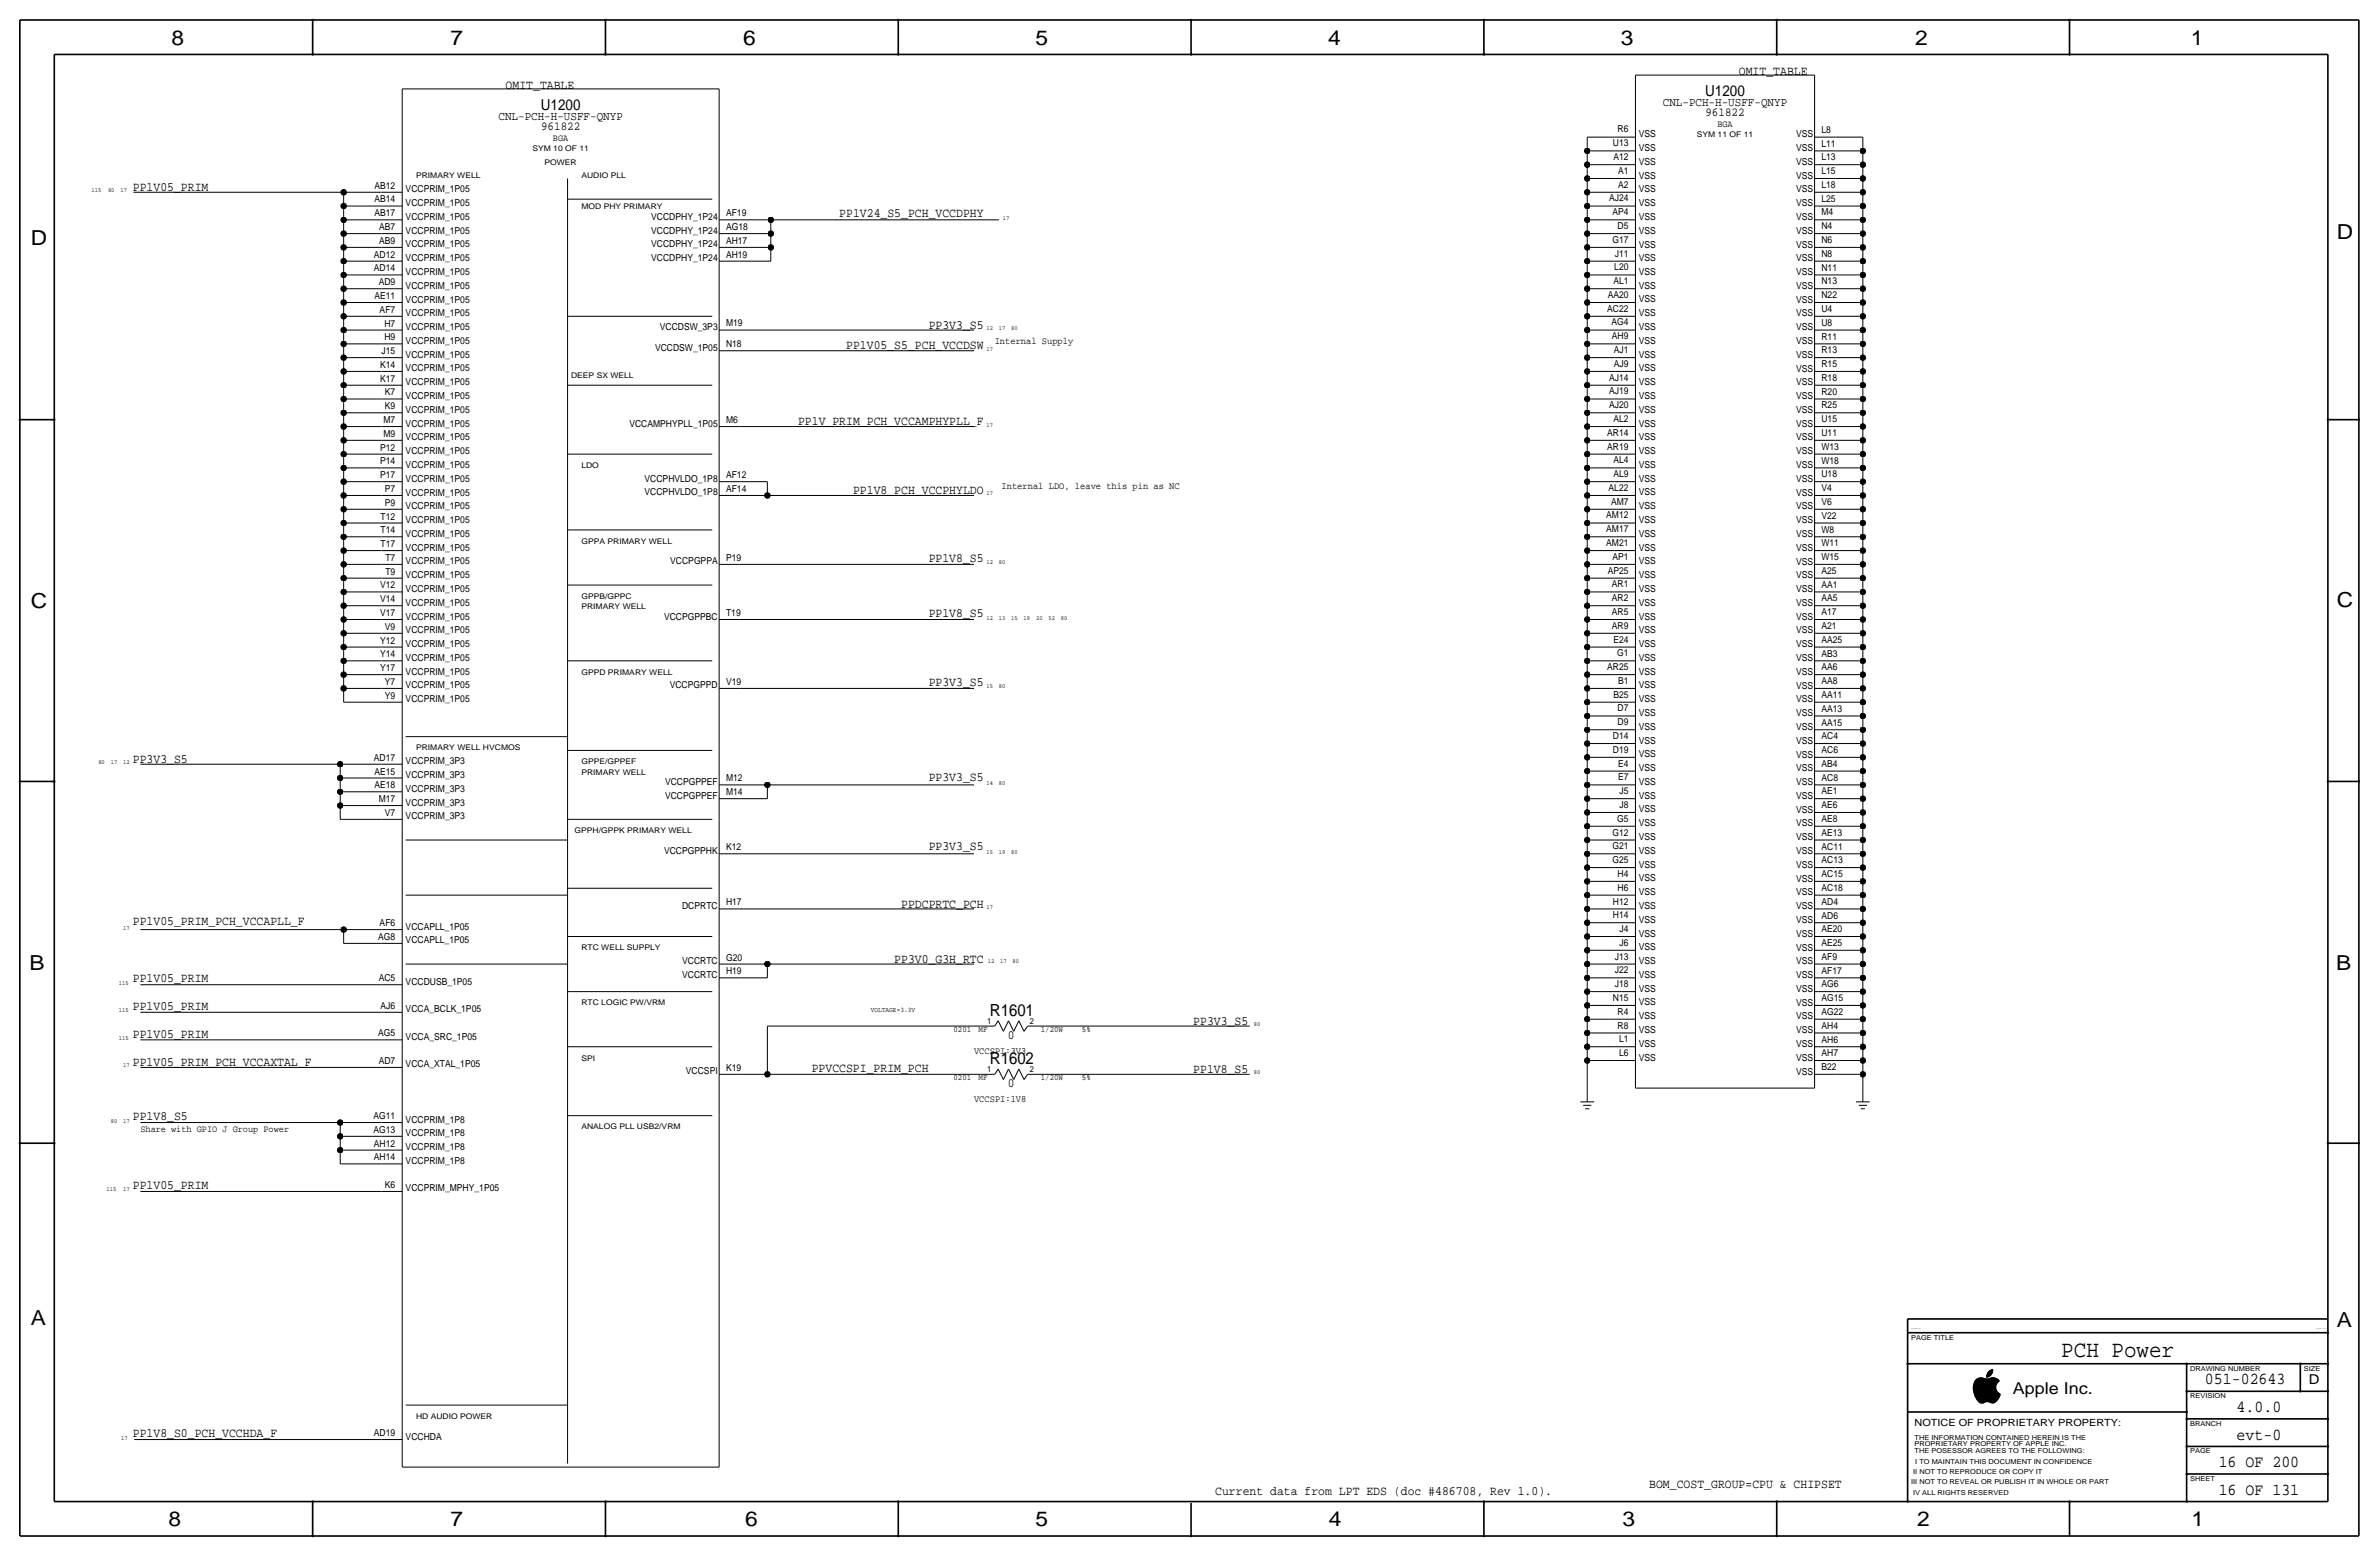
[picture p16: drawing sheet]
<svg xmlns="http://www.w3.org/2000/svg" width="877mm" height="574mm" viewBox="0 0 877 574" stroke-linecap="round" stroke-linejoin="round" font-family="sans-serif">
<defs><g id="words">
<text font-size="8.6" x="759.9" y="500.1">PCH Power</text>
<g font-size="7.6">
<text x="63.2" y="16.5">8</text>
<text x="166.1" y="16.5">7</text>
<text x="274" y="16.5">6</text>
<text x="381.7" y="16.5">5</text>
<text x="489.7" y="16.5">4</text>
<text x="597.6" y="16.5">3</text>
<text x="706.1" y="16.5">2</text>
<text x="807.7" y="16.5">1</text>
<text x="861.5" y="88.1">D</text>
<text x="11.4" y="90.4">D</text>
<text x="11.4" y="224.3">C</text>
<text x="861.5" y="223.8">C</text>
<text x="10.8" y="357.6">B</text>
<text x="861.3" y="357.4">B</text>
<text x="11.3" y="488.4">A</text>
<text x="861.5" y="489.2">A</text>
<text x="62.2" y="562.6">8</text>
<text x="166" y="562.6">7</text>
<text x="274.8" y="562.6">6</text>
<text x="381.7" y="562.6">5</text>
<text x="489.9" y="562.6">4</text>
<text x="598.1" y="562.6">3</text>
<text x="706.8" y="562.6">2</text>
<text x="807.9" y="562.6">1</text>
</g>
<g font-size="6.2">
<text x="365" y="374.4">R1601</text>
<text x="365" y="392.2">R1602</text>
<text x="812.9" y="510.3">051-02643</text>
<text x="824.6" y="520.4">4.0.0</text>
<text x="824.6" y="530.6">evt-0</text>
<text x="818" y="540.8">16 OF 200</text>
<text x="818" y="550.9">16 OF 131</text>
</g>
<text font-size="6" x="742.1" y="513.9">Apple Inc.</text>
<g font-size="5.6">
<text x="628.7" y="35.3">U1200</text>
<text x="199.4" y="40.4">U1200</text>
</g>
<text font-size="5" x="851.2" y="510.3">D</text>
<g font-size="4.7">
<text x="641.1" y="27.7">OMIT_TABLE</text>
<text x="186.4" y="32.8">OMIT_TABLE</text>
<text x="49" y="70.4">PP1V05_PRIM</text>
<text x="309.4" y="80">PP1V24_S5_PCH_VCCDPHY</text>
<text x="342.4" y="121.2">PP3V3_S5</text>
<text x="312" y="128.8">PP1V05_S5_PCH_VCCDSW</text>
<text x="294.2" y="156.7">PP1V_PRIM_PCH_VCCAMPHYPLL_F</text>
<text x="314.5" y="182.1">PP1V8_PCH_VCCPHYLDO</text>
<text x="342.4" y="207.2">PP1V8_S5</text>
<text x="342.4" y="227.6">PP1V8_S5</text>
<text x="342.4" y="252.8">PP3V3_S5</text>
<text x="49" y="281.2">PP3V3_S5</text>
<text x="342.4" y="287.7">PP3V3_S5</text>
<text x="342.4" y="313.3">PP3V3_S5</text>
<text x="332.2" y="334.5">PPDCPRTC_PCH</text>
<text x="49" y="341">PP1V05_PRIM_PCH_VCCAPLL_F</text>
<text x="329.7" y="354.8">PP3V0_G3H_RTC</text>
<text x="49" y="361.8">PP1V05_PRIM</text>
<text x="49" y="372.4">PP1V05_PRIM</text>
<text x="439.9" y="377.7">PP3V3_S5</text>
<text x="49" y="382.5">PP1V05_PRIM</text>
<text x="371.6" y="383">0</text>
<text x="49" y="392.9">PP1V05_PRIM_PCH_VCCAXTAL_F</text>
<text x="299.3" y="395.1">PPVCCSPI_PRIM_PCH</text>
<text x="439.9" y="395.5">PP1V8_S5</text>
<text x="371.6" y="400.8">0</text>
<text x="49" y="412.9">PP1V8_S5</text>
<text x="49" y="438.3">PP1V05_PRIM</text>
<text x="49" y="529.7">PP1V8_S0_PCH_VCCHDA_F</text>
<text x="448" y="550.9">Current data from LPT EDS (doc #486708, Rev 1.0).</text>
<text x="608" y="548.4">BOM_COST_GROUP=CPU &amp; CHIPSET</text>
</g>
<g font-size="4.5">
<text x="613" y="39.1">CNL-PCH-H-USFF-QNYP</text>
<text x="183.8" y="44.2">CNL-PCH-H-USFF-QNYP</text>
<text x="628.7" y="42.9">961822</text>
<text x="199.5" y="48">961822</text>
</g>
<text font-size="3.7" x="705.8" y="525.5">NOTICE OF PROPRIETARY PROPERTY:</text>
<g font-size="3.6">
<text x="366.7" y="126.7">Internal Supply</text>
<text x="369.3" y="180.1">Internal LDO, leave this pin as NC</text>
<text x="359.1" y="388.4">VCCSPI:3V3</text>
<text x="359.1" y="406.1">VCCSPI:1V8</text>
</g>
<g font-size="3.5">
<text x="633.1" y="46.7">BGA</text>
<text x="203.9" y="51.8">BGA</text>
<text x="594.6" y="53.9">U13</text>
<text x="596.4" y="48.8">R6</text>
<text x="604.2" y="50.6">VSS</text>
<text x="662.2" y="50.6">VSS</text>
<text x="671.5" y="48.9">L8</text>
<text x="594.8" y="59">A12</text>
<text x="604.2" y="55.7">VSS</text>
<text x="662.2" y="55.7">VSS</text>
<text x="671.5" y="59.1">L13</text>
<text x="671.5" y="54">L11</text>
<text x="596.6" y="64.1">A1</text>
<text x="604.2" y="60.7">VSS</text>
<text x="604.2" y="65.8">VSS</text>
<text x="662.2" y="60.8">VSS</text>
<text x="662.2" y="65.8">VSS</text>
<text x="671.5" y="64.2">L15</text>
<text x="138" y="69.5">AB12</text>
<text x="149.6" y="70.9">VCCPRIM_1P05</text>
<text x="596.6" y="69.2">A2</text>
<text x="604.2" y="70.9">VSS</text>
<text x="662.2" y="70.9">VSS</text>
<text x="671.5" y="69.3">L18</text>
<text x="138" y="74.6">AB14</text>
<text x="149.6" y="75.9">VCCPRIM_1P05</text>
<text x="593.2" y="74.2">AJ24</text>
<text x="604.2" y="76">VSS</text>
<text x="662.2" y="76">VSS</text>
<text x="671.5" y="74.3">L25</text>
<text x="138" y="79.7">AB17</text>
<text x="149.6" y="81">VCCPRIM_1P05</text>
<text x="240.1" y="81">VCCDPHY_1P24</text>
<text x="267.7" y="79.7">AF19</text>
<text x="594.4" y="79.3">AP4</text>
<text x="604.2" y="81.1">VSS</text>
<text x="662.2" y="81">VSS</text>
<text x="671.5" y="79.4">M4</text>
<text x="139.8" y="89.9">AB9</text>
<text x="139.8" y="84.8">AB7</text>
<text x="149.6" y="86.1">VCCPRIM_1P05</text>
<text x="240.1" y="86.1">VCCDPHY_1P24</text>
<text x="267.7" y="89.9">AH17</text>
<text x="267.7" y="84.8">AG18</text>
<text x="594.4" y="89.5">G17</text>
<text x="596.4" y="84.4">D5</text>
<text x="604.2" y="86.1">VSS</text>
<text x="662.2" y="86.2">VSS</text>
<text x="671.5" y="89.6">N6</text>
<text x="671.5" y="84.5">N4</text>
<text x="137.9" y="94.9">AD12</text>
<text x="149.6" y="91.2">VCCPRIM_1P05</text>
<text x="240.1" y="91.2">VCCDPHY_1P24</text>
<text x="267.7" y="94.9">AH19</text>
<text x="595.3" y="94.6">J11</text>
<text x="604.2" y="91.2">VSS</text>
<text x="662.2" y="91.2">VSS</text>
<text x="671.5" y="94.7">N8</text>
<text x="137.9" y="100">AD14</text>
<text x="149.6" y="96.3">VCCPRIM_1P05</text>
<text x="149.6" y="101.4">VCCPRIM_1P05</text>
<text x="240.1" y="96.3">VCCDPHY_1P24</text>
<text x="595.1" y="99.7">L20</text>
<text x="604.2" y="101.3">VSS</text>
<text x="604.2" y="96.3">VSS</text>
<text x="662.2" y="96.3">VSS</text>
<text x="662.2" y="101.4">VSS</text>
<text x="671.5" y="99.7">N11</text>
<text x="139.6" y="105.1">AD9</text>
<text x="149.6" y="106.4">VCCPRIM_1P05</text>
<text x="594.8" y="104.7">AL1</text>
<text x="604.2" y="106.4">VSS</text>
<text x="662.2" y="106.5">VSS</text>
<text x="671.5" y="104.8">N13</text>
<text x="138" y="110.2">AE11</text>
<text x="149.6" y="111.5">VCCPRIM_1P05</text>
<text x="592.7" y="109.8">AA20</text>
<text x="604.2" y="111.5">VSS</text>
<text x="662.2" y="111.6">VSS</text>
<text x="671.5" y="109.9">N22</text>
<text x="140" y="115.3">AF7</text>
<text x="149.6" y="116.6">VCCPRIM_1P05</text>
<text x="592.5" y="114.9">AC22</text>
<text x="594.1" y="120">AG4</text>
<text x="604.2" y="116.6">VSS</text>
<text x="662.2" y="116.6">VSS</text>
<text x="671.5" y="115">U4</text>
<text x="141.7" y="125.4">H9</text>
<text x="141.7" y="120.4">H7</text>
<text x="149.6" y="121.7">VCCPRIM_1P05</text>
<text x="243.3" y="121.7">VCCDSW_3P3</text>
<text x="267.7" y="120.3">M19</text>
<text x="594.3" y="125.1">AH9</text>
<text x="604.2" y="121.7">VSS</text>
<text x="662.2" y="121.7">VSS</text>
<text x="671.5" y="125.1">R11</text>
<text x="671.5" y="120.1">U8</text>
<text x="140.7" y="130.5">J15</text>
<text x="149.6" y="126.8">VCCPRIM_1P05</text>
<text x="149.6" y="131.8">VCCPRIM_1P05</text>
<text x="241.5" y="129.3">VCCDSW_1P05</text>
<text x="267.7" y="128">N18</text>
<text x="595" y="130.1">AJ1</text>
<text x="604.2" y="126.7">VSS</text>
<text x="604.2" y="131.8">VSS</text>
<text x="662.2" y="126.8">VSS</text>
<text x="662.2" y="131.9">VSS</text>
<text x="671.5" y="130.2">R13</text>
<text x="140.1" y="135.6">K14</text>
<text x="149.6" y="136.9">VCCPRIM_1P05</text>
<text x="595" y="135.2">AJ9</text>
<text x="604.2" y="136.9">VSS</text>
<text x="662.2" y="137">VSS</text>
<text x="671.5" y="135.3">R15</text>
<text x="140.1" y="140.7">K17</text>
<text x="149.6" y="142">VCCPRIM_1P05</text>
<text x="593.2" y="140.3">AJ14</text>
<text x="604.2" y="142">VSS</text>
<text x="662.2" y="142.1">VSS</text>
<text x="671.5" y="140.4">R18</text>
<text x="141.9" y="145.8">K7</text>
<text x="149.6" y="147.1">VCCPRIM_1P05</text>
<text x="593.2" y="145.4">AJ19</text>
<text x="604.2" y="147.1">VSS</text>
<text x="662.2" y="147.1">VSS</text>
<text x="671.5" y="145.5">R20</text>
<text x="141.4" y="155.9">M7</text>
<text x="141.9" y="150.8">K9</text>
<text x="149.6" y="152.2">VCCPRIM_1P05</text>
<text x="267.7" y="155.9">M6</text>
<text x="593.2" y="150.5">AJ20</text>
<text x="594.8" y="155.5">AL2</text>
<text x="604.2" y="152.1">VSS</text>
<text x="662.2" y="152.2">VSS</text>
<text x="671.5" y="155.6">U15</text>
<text x="671.5" y="150.6">R25</text>
<text x="141.4" y="161">M9</text>
<text x="149.6" y="157.2">VCCPRIM_1P05</text>
<text x="232" y="157.2">VCCAMPHYPLL_1P05</text>
<text x="592.5" y="160.6">AR14</text>
<text x="604.2" y="157.2">VSS</text>
<text x="662.2" y="157.2">VSS</text>
<text x="671.5" y="160.7">U11</text>
<text x="140.1" y="166.1">P12</text>
<text x="149.6" y="162.3">VCCPRIM_1P05</text>
<text x="149.6" y="167.4">VCCPRIM_1P05</text>
<text x="592.5" y="165.7">AR19</text>
<text x="604.2" y="162.3">VSS</text>
<text x="604.2" y="167.4">VSS</text>
<text x="662.2" y="162.3">VSS</text>
<text x="662.2" y="167.5">VSS</text>
<text x="671.5" y="165.8">W13</text>
<text x="140.1" y="171.2">P14</text>
<text x="149.6" y="172.5">VCCPRIM_1P05</text>
<text x="594.8" y="170.8">AL4</text>
<text x="604.2" y="172.5">VSS</text>
<text x="662.2" y="172.5">VSS</text>
<text x="671.5" y="170.9">W18</text>
<text x="140.1" y="176.2">P17</text>
<text x="149.6" y="177.6">VCCPRIM_1P05</text>
<text x="237.6" y="177.5">VCCPHVLDO_1P8</text>
<text x="267.7" y="176.2">AF12</text>
<text x="594.8" y="175.9">AL9</text>
<text x="604.2" y="177.6">VSS</text>
<text x="662.2" y="177.5">VSS</text>
<text x="671.5" y="176">U18</text>
<text x="141.9" y="181.3">P7</text>
<text x="149.6" y="182.6">VCCPRIM_1P05</text>
<text x="237.6" y="182.6">VCCPHVLDO_1P8</text>
<text x="267.7" y="181.3">AF14</text>
<text x="593" y="181">AL22</text>
<text x="604.2" y="182.6">VSS</text>
<text x="662.2" y="182.7">VSS</text>
<text x="671.5" y="181">V4</text>
<text x="140.3" y="191.5">T12</text>
<text x="141.9" y="186.4">P9</text>
<text x="149.6" y="187.7">VCCPRIM_1P05</text>
<text x="592.2" y="191.1">AM12</text>
<text x="593.9" y="186">AM7</text>
<text x="604.2" y="187.8">VSS</text>
<text x="662.2" y="187.8">VSS</text>
<text x="671.5" y="191.2">V22</text>
<text x="671.5" y="186.1">V6</text>
<text x="140.3" y="196.6">T14</text>
<text x="149.6" y="197.9">VCCPRIM_1P05</text>
<text x="149.6" y="192.8">VCCPRIM_1P05</text>
<text x="592.2" y="196.2">AM17</text>
<text x="604.2" y="192.8">VSS</text>
<text x="604.2" y="197.9">VSS</text>
<text x="662.2" y="192.9">VSS</text>
<text x="662.2" y="197.9">VSS</text>
<text x="671.5" y="196.3">W8</text>
<text x="140.3" y="201.7">T17</text>
<text x="149.6" y="203">VCCPRIM_1P05</text>
<text x="592.2" y="201.3">AM21</text>
<text x="604.2" y="202.9">VSS</text>
<text x="662.2" y="203">VSS</text>
<text x="671.5" y="201.4">W11</text>
<text x="142.1" y="206.7">T7</text>
<text x="149.6" y="208.1">VCCPRIM_1P05</text>
<text x="247.1" y="208">VCCPGPPA</text>
<text x="267.7" y="206.7">P19</text>
<text x="594.4" y="206.4">AP1</text>
<text x="604.2" y="208">VSS</text>
<text x="662.2" y="208.1">VSS</text>
<text x="671.5" y="206.5">W15</text>
<text x="142.1" y="211.8">T9</text>
<text x="149.6" y="213.1">VCCPRIM_1P05</text>
<text x="592.7" y="211.4">AP25</text>
<text x="604.2" y="213.1">VSS</text>
<text x="662.2" y="213.2">VSS</text>
<text x="671.5" y="211.5">A25</text>
<text x="140.1" y="222">V14</text>
<text x="140.1" y="216.9">V12</text>
<text x="149.6" y="218.2">VCCPRIM_1P05</text>
<text x="594.3" y="221.6">AR2</text>
<text x="594.3" y="216.5">AR1</text>
<text x="604.2" y="218.2">VSS</text>
<text x="662.2" y="218.3">VSS</text>
<text x="671.5" y="221.7">AA5</text>
<text x="671.5" y="216.6">AA1</text>
<text x="140.1" y="227.1">V17</text>
<text x="149.6" y="223.3">VCCPRIM_1P05</text>
<text x="267.7" y="227">T19</text>
<text x="594.3" y="226.7">AR5</text>
<text x="604.2" y="223.3">VSS</text>
<text x="662.2" y="223.4">VSS</text>
<text x="671.5" y="226.8">A17</text>
<text x="141.9" y="232.1">V9</text>
<text x="149.6" y="228.4">VCCPRIM_1P05</text>
<text x="149.6" y="233.4">VCCPRIM_1P05</text>
<text x="244.8" y="228.4">VCCPGPPBC</text>
<text x="594.3" y="231.8">AR9</text>
<text x="604.2" y="228.3">VSS</text>
<text x="604.2" y="233.4">VSS</text>
<text x="662.2" y="233.4">VSS</text>
<text x="662.2" y="228.3">VSS</text>
<text x="671.5" y="231.9">A21</text>
<text x="140.1" y="237.2">Y12</text>
<text x="149.6" y="238.5">VCCPRIM_1P05</text>
<text x="594.8" y="236.8">E24</text>
<text x="604.2" y="238.5">VSS</text>
<text x="662.2" y="238.5">VSS</text>
<text x="671.5" y="236.9">AA25</text>
<text x="140.1" y="242.3">Y14</text>
<text x="149.6" y="243.6">VCCPRIM_1P05</text>
<text x="596.2" y="241.9">G1</text>
<text x="604.2" y="243.6">VSS</text>
<text x="662.2" y="243.7">VSS</text>
<text x="671.5" y="242">AB3</text>
<text x="140.1" y="247.4">Y17</text>
<text x="149.6" y="248.7">VCCPRIM_1P05</text>
<text x="592.5" y="247">AR25</text>
<text x="604.2" y="248.8">VSS</text>
<text x="662.2" y="248.7">VSS</text>
<text x="671.5" y="247.1">AA6</text>
<text x="141.9" y="257.6">Y9</text>
<text x="141.9" y="252.5">Y7</text>
<text x="149.6" y="253.8">VCCPRIM_1P05</text>
<text x="246.9" y="253.8">VCCPGPPD</text>
<text x="267.7" y="252.4">V19</text>
<text x="594.8" y="257.2">B25</text>
<text x="596.6" y="252.1">B1</text>
<text x="604.2" y="253.7">VSS</text>
<text x="662.2" y="253.8">VSS</text>
<text x="671.5" y="257.3">AA11</text>
<text x="671.5" y="252.2">AA8</text>
<text x="149.6" y="258.8">VCCPRIM_1P05</text>
<text x="596.4" y="262.3">D7</text>
<text x="604.2" y="258.8">VSS</text>
<text x="604.2" y="263.9">VSS</text>
<text x="662.2" y="258.9">VSS</text>
<text x="662.2" y="264">VSS</text>
<text x="671.5" y="262.3">AA13</text>
<text x="596.4" y="267.3">D9</text>
<text x="604.2" y="269">VSS</text>
<text x="662.2" y="269.1">VSS</text>
<text x="671.5" y="267.4">AA15</text>
<text x="594.6" y="272.4">D14</text>
<text x="604.2" y="274.1">VSS</text>
<text x="662.2" y="274.2">VSS</text>
<text x="671.5" y="272.5">AC4</text>
<text x="137.9" y="280.4">AD17</text>
<text x="149.6" y="281.7">VCCPRIM_3P3</text>
<text x="594.6" y="277.5">D19</text>
<text x="604.2" y="279.2">VSS</text>
<text x="662.2" y="279.2">VSS</text>
<text x="671.5" y="277.6">AC6</text>
<text x="138" y="285.5">AE15</text>
<text x="149.6" y="286.8">VCCPRIM_3P3</text>
<text x="267.7" y="288">M12</text>
<text x="596.6" y="287.7">E7</text>
<text x="596.6" y="282.6">E4</text>
<text x="604.2" y="284.2">VSS</text>
<text x="662.2" y="284.3">VSS</text>
<text x="671.5" y="287.8">AC8</text>
<text x="671.5" y="282.7">AB4</text>
<text x="138" y="290.6">AE18</text>
<text x="149.6" y="291.8">VCCPRIM_3P3</text>
<text x="245.2" y="289.3">VCCPGPPEF</text>
<text x="267.7" y="293.1">M14</text>
<text x="597.1" y="292.7">J5</text>
<text x="604.2" y="289.3">VSS</text>
<text x="662.2" y="289.4">VSS</text>
<text x="671.5" y="292.8">AE1</text>
<text x="139.6" y="295.7">M17</text>
<text x="149.6" y="296.9">VCCPRIM_3P3</text>
<text x="245.2" y="294.4">VCCPGPPEF</text>
<text x="597.1" y="297.8">J8</text>
<text x="604.2" y="294.4">VSS</text>
<text x="604.2" y="299.5">VSS</text>
<text x="662.2" y="294.5">VSS</text>
<text x="662.2" y="299.6">VSS</text>
<text x="671.5" y="297.9">AE6</text>
<text x="141.9" y="300.7">V7</text>
<text x="149.6" y="302">VCCPRIM_3P3</text>
<text x="596.2" y="302.9">G5</text>
<text x="604.2" y="304.6">VSS</text>
<text x="662.2" y="304.6">VSS</text>
<text x="671.5" y="303">AE8</text>
<text x="594.4" y="308">G12</text>
<text x="604.2" y="309.6">VSS</text>
<text x="662.2" y="309.7">VSS</text>
<text x="671.5" y="308.1">AE13</text>
<text x="244.8" y="314.7">VCCPGPPHK</text>
<text x="267.7" y="313.4">K12</text>
<text x="594.4" y="313.1">G21</text>
<text x="604.2" y="314.7">VSS</text>
<text x="662.2" y="314.8">VSS</text>
<text x="671.5" y="313.2">AC11</text>
<text x="594.4" y="318.1">G25</text>
<text x="596.4" y="323.2">H4</text>
<text x="604.2" y="319.8">VSS</text>
<text x="662.2" y="319.9">VSS</text>
<text x="671.5" y="323.3">AC15</text>
<text x="671.5" y="318.2">AC13</text>
<text x="596.4" y="328.3">H6</text>
<text x="604.2" y="324.9">VSS</text>
<text x="604.2" y="330">VSS</text>
<text x="662.2" y="325">VSS</text>
<text x="671.5" y="328.4">AC18</text>
<text x="251.5" y="335">DCPRTC</text>
<text x="267.7" y="333.7">H17</text>
<text x="594.6" y="333.4">H12</text>
<text x="604.2" y="335">VSS</text>
<text x="662.2" y="330">VSS</text>
<text x="662.2" y="335.1">VSS</text>
<text x="671.5" y="333.5">AD4</text>
<text x="140" y="341.3">AF6</text>
<text x="594.6" y="338.5">H14</text>
<text x="604.2" y="340.1">VSS</text>
<text x="662.2" y="340.2">VSS</text>
<text x="671.5" y="338.6">AD6</text>
<text x="139.4" y="346.4">AG8</text>
<text x="149.6" y="347.7">VCCAPLL_1P05</text>
<text x="149.6" y="342.6">VCCAPLL_1P05</text>
<text x="597.1" y="343.6">J4</text>
<text x="604.2" y="345.2">VSS</text>
<text x="662.2" y="345.3">VSS</text>
<text x="671.5" y="343.6">AE20</text>
<text x="595.3" y="353.7">J13</text>
<text x="597.1" y="348.6">J6</text>
<text x="604.2" y="350.3">VSS</text>
<text x="662.2" y="350.4">VSS</text>
<text x="671.5" y="353.8">AF9</text>
<text x="671.5" y="348.7">AE25</text>
<text x="251.5" y="355.4">VCCRTC</text>
<text x="267.7" y="359.2">H19</text>
<text x="267.7" y="354.1">G20</text>
<text x="595.3" y="358.8">J22</text>
<text x="604.2" y="355.4">VSS</text>
<text x="662.2" y="355.5">VSS</text>
<text x="671.5" y="358.9">AF17</text>
<text x="139.6" y="361.6">AC5</text>
<text x="149.6" y="363">VCCDUSB_1P05</text>
<text x="251.5" y="360.4">VCCRTC</text>
<text x="595.3" y="363.9">J18</text>
<text x="604.2" y="360.5">VSS</text>
<text x="604.2" y="365.5">VSS</text>
<text x="662.2" y="360.5">VSS</text>
<text x="662.2" y="365.6">VSS</text>
<text x="671.5" y="364">AG6</text>
<text x="140.3" y="371.8">AJ6</text>
<text x="594.6" y="369">N15</text>
<text x="604.2" y="370.6">VSS</text>
<text x="662.2" y="370.7">VSS</text>
<text x="671.5" y="369.1">AG15</text>
<text x="149.6" y="373.1">VCCA_BCLK_1P05</text>
<text x="596.4" y="374">R4</text>
<text x="604.2" y="375.7">VSS</text>
<text x="662.2" y="375.8">VSS</text>
<text x="671.5" y="374.1">AG22</text>
<text x="139.4" y="382">AG5</text>
<text x="149.6" y="383.3">VCCA_SRC_1P05</text>
<text x="596.4" y="379.1">R8</text>
<text x="604.2" y="380.9">VSS</text>
<text x="662.2" y="380.9">VSS</text>
<text x="671.5" y="379.2">AH4</text>
<text x="596.9" y="389.3">L6</text>
<text x="596.9" y="384.2">L1</text>
<text x="604.2" y="385.9">VSS</text>
<text x="662.2" y="385.9">VSS</text>
<text x="671.5" y="389.4">AH7</text>
<text x="671.5" y="384.3">AH6</text>
<text x="139.6" y="392.1">AD7</text>
<text x="149.6" y="393.4">VCCA_XTAL_1P05</text>
<text x="252.9" y="396">VCCSPI</text>
<text x="267.7" y="394.7">K19</text>
<text x="604.2" y="390.9">VSS</text>
<text x="662.2" y="391">VSS</text>
<text x="671.5" y="394.5">B22</text>
<text x="662.2" y="396.1">VSS</text>
<text x="137.7" y="412.5">AG11</text>
<text x="149.6" y="413.8">VCCPRIM_1P8</text>
<text x="51.8" y="417.3">Share with GPIO J Group Power</text>
<text x="137.7" y="417.6">AG13</text>
<text x="149.6" y="418.8">VCCPRIM_1P8</text>
<text x="137.9" y="422.7">AH12</text>
<text x="149.6" y="423.9">VCCPRIM_1P8</text>
<text x="137.9" y="427.7">AH14</text>
<text x="149.6" y="429">VCCPRIM_1P8</text>
<text x="141.9" y="437.9">K6</text>
<text x="149.6" y="439.2">VCCPRIM_MPHY_1P05</text>
<text x="137.9" y="529.3">AD19</text>
<text x="149.6" y="530.6">VCCHDA</text>
</g>
<g font-size="3.1">
<text x="363.9" y="377.4">1</text>
<text x="379.7" y="377.4">2</text>
<text x="351.5" y="380.2">0201</text>
<text x="360.8" y="380.2">MF</text>
<text x="383.7" y="380.2">1/20W</text>
<text x="398.9" y="380.2">5%</text>
<text x="363.9" y="395.2">1</text>
<text x="379.7" y="395.2">2</text>
<text x="351.5" y="398">0201</text>
<text x="360.8" y="398">MF</text>
<text x="383.7" y="398">1/20W</text>
<text x="398.9" y="398">5%</text>
</g>
<g font-size="2.9">
<text x="625.5" y="50.5">SYM 11 OF 11</text>
<text x="196.3" y="55.6">SYM 10 OF 11</text>
<text x="153.4" y="65.8">PRIMARY WELL</text>
<text x="200.8" y="60.7">POWER</text>
<text x="214.3" y="65.8">AUDIO PLL</text>
<text x="214.3" y="77.2">MOD PHY PRIMARY</text>
<text x="210.5" y="139.4">DEEP SX WELL</text>
<text x="214.3" y="172.5">LDO</text>
<text x="214.3" y="200.4">GPPA PRIMARY WELL</text>
<text x="214.3" y="220.7">GPPB/GPPC</text>
<text x="214.3" y="224.5">PRIMARY WELL</text>
<text x="214.3" y="248.7">GPPD PRIMARY WELL</text>
<text x="153.4" y="276.6">PRIMARY WELL HVCMOS</text>
<text x="214.3" y="281.7">GPPE/GPPEF</text>
<text x="214.3" y="285.5">PRIMARY WELL</text>
<text x="211.8" y="307.1">GPPH/GPPK PRIMARY WELL</text>
<text x="214.3" y="350.3">RTC WELL SUPPLY</text>
<text x="214.3" y="370.6">RTC LOGIC PW/VRM</text>
<text x="214.3" y="390.9">SPI</text>
<text x="214.3" y="416.3">ANALOG PLL USB2/VRM</text>
<text x="153.4" y="523">HD AUDIO POWER</text>
</g>
<text font-size="2.6" x="321" y="373.1">VOLTAGE=3.3V</text>
<g font-size="2.5">
<text x="704.5" y="493.8">PAGE TITLE</text>
<text x="807.4" y="505.2">DRAWING NUMBER</text>
<text x="849.3" y="505.2">SIZE</text>
<text x="807.4" y="515.4">REVISION</text>
<text x="807.4" y="525.5">BRANCH</text>
<text x="705.8" y="533.1">PROPRIETARY PROPERTY OF APPLE INC.</text>
<text x="705.8" y="530.6">THE INFORMATION CONTAINED HEREIN IS THE</text>
<text x="705.8" y="535.7">THE POSESSOR AGREES TO THE FOLLOWING:</text>
<text x="706.1" y="539.5">I TO MAINTAIN THIS DOCUMENT IN CONFIDENCE</text>
<text x="807.4" y="535.7">PAGE</text>
<text x="705.3" y="543.3">II NOT TO REPRODUCE OR COPY IT</text>
<text x="807.4" y="545.8">SHEET</text>
<text x="704.5" y="547.1">III NOT TO REVEAL OR PUBLISH IT IN WHOLE OR PART</text>
<text x="705.3" y="550.9">IV ALL RIGHTS RESERVED</text>
</g>
<g font-size="2.3">
<text x="33.7" y="70.9">115</text>
<text x="39.8" y="70.9">80</text>
<text x="44.4" y="70.9">17</text>
<text x="369.8" y="81">17</text>
<text x="363.7" y="121.7">12</text>
<text x="368.2" y="121.7">17</text>
<text x="372.8" y="121.7">80</text>
<text x="363.7" y="129.3">17</text>
<text x="363.7" y="157.2">17</text>
<text x="363.7" y="182.6">17</text>
<text x="363.7" y="208">12</text>
<text x="368.2" y="208">80</text>
<text x="363.7" y="228.3">12</text>
<text x="368.2" y="228.3">13</text>
<text x="372.8" y="228.3">15</text>
<text x="377.4" y="228.3">19</text>
<text x="382" y="228.3">20</text>
<text x="386.5" y="228.3">52</text>
<text x="391.1" y="228.3">80</text>
<text x="363.7" y="253.7">15</text>
<text x="368.2" y="253.7">80</text>
<text x="36.3" y="281.7">80</text>
<text x="40.8" y="281.7">17</text>
<text x="45.4" y="281.7">12</text>
<text x="363.7" y="289.3">14</text>
<text x="368.2" y="289.3">80</text>
<text x="363.7" y="314.7">15</text>
<text x="368.2" y="314.7">19</text>
<text x="372.8" y="314.7">80</text>
<text x="363.7" y="335">17</text>
<text x="45.4" y="342.6">17</text>
<text x="364.2" y="354.8">12</text>
<text x="368.8" y="354.8">17</text>
<text x="373.3" y="354.8">80</text>
<text x="43.8" y="363">115</text>
<text x="43.8" y="373.1">115</text>
<text x="43.8" y="383.3">115</text>
<text x="462.2" y="378.2">80</text>
<text x="45.4" y="393.4">17</text>
<text x="462.2" y="396">80</text>
<text x="40.8" y="413.8">80</text>
<text x="45.4" y="413.8">17</text>
<text x="39.3" y="439.2">115</text>
<text x="45.4" y="439.2">17</text>
<text x="44.7" y="530.6">17</text>
</g>
<g font-size=".4">
<text x="704.5" y="490">SYNC_MASTER=ZIFENG</text>
<text x="853.9" y="490">SYNC_DATE=05/18/2017</text>
</g>
</g></defs>
<g fill="none" stroke="#000" stroke-width=".37">
<path d="M148.3 32.8h116.8zM148.3 32.8v508zM265.1 32.8v508zM602.9 27.7v373.4zM602.9 27.7h66.1zM669 27.7v373.4zM585.2 50.5v5.1zM585.2 55.6h10.1zM585.2 55.6v5.1zM585.2 50.5h10.1zM595.3 50.5h7.6zM595.3 55.6h7.6z"/>
<path d="M669 55.6h7.6zM669 50.5h7.6zM676.6 50.5h10.2zM676.6 55.6h10.2zM686.8 50.5v5.1zM686.8 55.6v5.1zM49.2 70.9h77.5zM126.7 70.9v5zM126.7 70.9h14zM126.7 75.9v5.1zM126.7 75.9h14zM140.7 70.9h7.6z"/>
<path d="M140.7 75.9h7.6zM209.2 65.8v473.7zM209.2 73.4h53.4zM585.2 60.7v5.1zM585.2 65.8v5.1zM585.2 70.9v5zM585.2 75.9h10.1zM585.2 75.9v5.1zM585.2 60.7h10.1zM585.2 65.8h10.1zM585.2 70.9h10.1zM595.3 65.8h7.6z"/>
<path d="M595.3 75.9h7.6zM595.3 70.9h7.6zM595.3 60.7h7.6zM669 75.9h7.6zM669 70.9h7.6zM669 65.8h7.6zM669 60.7h7.6zM676.6 60.7h10.2zM676.6 65.8h10.2zM676.6 70.9h10.2zM676.6 75.9h10.2zM686.8 60.7v5.1z"/>
<path d="M686.8 65.8v5.1zM686.8 70.9v5zM686.8 75.9v5.1zM126.7 81v5.1zM126.7 81h14zM126.7 86.1v5.1zM126.7 86.1h14zM126.7 91.2v5.1zM126.7 91.2h14zM126.7 96.3v5zM126.7 96.3h14zM140.7 81h7.6z"/>
<path d="M140.7 86.1h7.6zM140.7 91.2h7.6zM140.7 96.3h7.6zM265.1 96.3h7.6zM265.1 91.2h7.6zM265.1 86.1h7.6zM265.1 81h7.6zM272.7 96.3h11.5zM272.7 91.2h11.5zM272.7 86.1h11.5zM272.7 81h11.5zM284.2 91.2v5.1z"/>
<path d="M284.2 86.1v5.1zM284.2 81v5.1zM284.2 81h84zM585.2 81v5.1zM585.2 86.1v5.1zM585.2 91.2v5.1zM585.2 96.3h10.1zM585.2 96.3v5zM585.2 81h10.1zM585.2 86.1h10.1zM585.2 91.2h10.1zM595.3 96.3h7.6z"/>
<path d="M595.3 91.2h7.6zM595.3 86.1h7.6zM595.3 81h7.6zM669 96.3h7.6zM669 91.2h7.6zM669 86.1h7.6zM669 81h7.6zM676.6 81h10.2zM676.6 86.1h10.2zM676.6 91.2h10.2zM676.6 96.3h10.2zM686.8 81v5.1z"/>
<path d="M686.8 86.1v5.1zM686.8 91.2v5.1zM686.8 96.3v5zM126.7 101.3v5.1zM126.7 101.3h14zM126.7 106.4v5.1zM126.7 106.4h14zM126.7 111.5v5.1zM126.7 111.5h14zM126.7 116.6v5.1zM126.7 116.6h14zM140.7 101.3h7.6z"/>
<path d="M140.7 106.4h7.6zM140.7 111.5h7.6zM140.7 116.6h7.6zM209.2 116.6h53.4zM585.2 101.3v5.1zM585.2 106.4v5.1zM585.2 111.5v5.1zM585.2 116.6h10.1zM585.2 116.6v5.1zM585.2 101.3h10.1zM585.2 106.4h10.1zM585.2 111.5h10.1z"/>
<path d="M595.3 111.5h7.6zM595.3 116.6h7.6zM595.3 106.4h7.6zM595.3 101.3h7.6zM669 116.6h7.6zM669 111.5h7.6zM669 106.4h7.6zM669 101.3h7.6zM676.6 101.3h10.2zM676.6 106.4h10.2zM676.6 111.5h10.2zM676.6 116.6h10.2z"/>
<path d="M686.8 101.3v5.1zM686.8 106.4v5.1zM686.8 111.5v5.1zM686.8 116.6v5.1zM126.7 121.7v5zM126.7 121.7h14zM126.7 126.7v5.1zM126.7 126.7h14zM126.7 131.8v5.1zM126.7 131.8h14zM126.7 136.9v5.1zM126.7 136.9h14z"/>
<path d="M140.7 121.7h7.6zM140.7 126.7h7.6zM140.7 131.8h7.6zM140.7 136.9h7.6zM265.1 129.3h7.6zM265.1 121.7h7.6zM272.7 121.7h86.4zM272.7 129.3h86.4zM585.2 121.7v5zM585.2 126.7v5.1zM585.2 131.8v5.1zM585.2 136.9h10.1z"/>
<path d="M585.2 136.9v5.1zM585.2 121.7h10.1zM585.2 126.7h10.1zM585.2 131.8h10.1zM595.3 136.9h7.6zM595.3 131.8h7.6zM595.3 121.7h7.6zM595.3 126.7h7.6zM669 136.9h7.6zM669 131.8h7.6zM669 121.7h7.6zM669 126.7h7.6z"/>
<path d="M676.6 121.7h10.2zM676.6 126.7h10.2zM676.6 131.8h10.2zM676.6 136.9h10.2zM686.8 121.7v5zM686.8 126.7v5.1zM686.8 131.8v5.1zM686.8 136.9v5.1zM126.7 142v5.1zM126.7 142h14zM126.7 147.1v5zM126.7 147.1h14z"/>
<path d="M126.7 152.1v5.1zM126.7 152.1h14zM126.7 157.2v5.1zM126.7 157.2h14zM140.7 147.1h7.6zM140.7 142h7.6zM140.7 152.1h7.6zM140.7 157.2h7.6zM209.2 142h53.4zM265.1 157.2h7.6zM272.7 157.2h86.4zM585.2 142v5.1z"/>
<path d="M585.2 147.1v5zM585.2 152.1v5.1zM585.2 157.2h10.1zM585.2 157.2v5.1zM585.2 142h10.1zM585.2 147.1h10.1zM585.2 152.1h10.1zM595.3 157.2h7.6zM595.3 152.1h7.6zM595.3 147.1h7.6zM595.3 142h7.6zM669 152.1h7.6z"/>
<path d="M669 147.1h7.6zM669 157.2h7.6zM669 142h7.6zM676.6 142h10.2zM676.6 147.1h10.2zM676.6 152.1h10.2zM676.6 157.2h10.2zM686.8 142v5.1zM686.8 147.1v5zM686.8 152.1v5.1zM686.8 157.2v5.1zM126.7 162.3v5.1z"/>
<path d="M126.7 162.3h14zM126.7 167.4v5.1zM126.7 167.4h14zM126.7 172.5v5zM126.7 172.5h14zM126.7 177.5v5.1zM126.7 177.5h14zM140.7 162.3h7.6zM140.7 167.4h7.6zM140.7 172.5h7.6zM140.7 177.5h7.6zM209.2 167.4h53.4z"/>
<path d="M265.1 177.5h7.6zM272.7 177.5h10.2zM282.9 177.5v5.1zM585.2 162.3v5.1zM585.2 167.4v5.1zM585.2 172.5v5zM585.2 177.5h10.1zM585.2 177.5v5.1zM585.2 162.3h10.1zM585.2 167.4h10.1zM585.2 172.5h10.1zM595.3 177.5h7.6z"/>
<path d="M595.3 172.5h7.6zM595.3 167.4h7.6zM595.3 162.3h7.6zM669 172.5h7.6zM669 177.5h7.6zM669 162.3h7.6zM669 167.4h7.6zM676.6 162.3h10.2zM676.6 167.4h10.2zM676.6 172.5h10.2zM676.6 177.5h10.2zM686.8 162.3v5.1z"/>
<path d="M686.8 167.4v5.1zM686.8 172.5v5zM686.8 177.5v5.1zM126.7 182.6v5.1zM126.7 182.6h14zM126.7 187.7v5.1zM126.7 187.7h14zM126.7 192.8v5.1zM126.7 192.8h14zM126.7 197.9v5zM126.7 197.9h14zM140.7 197.9h7.6z"/>
<path d="M140.7 192.8h7.6zM140.7 187.7h7.6zM140.7 182.6h7.6zM209.2 195.3h53.4zM265.1 182.6h7.6zM272.7 182.6h10.2zM282.9 182.6h76.2zM585.2 182.6v5.1zM585.2 187.7v5.1zM585.2 192.8h10.1zM585.2 192.8v5.1zM585.2 197.9v5z"/>
<path d="M585.2 182.6h10.1zM585.2 187.7h10.1zM585.2 197.9h10.1zM595.3 197.9h7.6zM595.3 192.8h7.6zM595.3 187.7h7.6zM595.3 182.6h7.6zM669 197.9h7.6zM669 192.8h7.6zM669 187.7h7.6zM669 182.6h7.6zM676.6 182.6h10.2z"/>
<path d="M676.6 187.7h10.2zM676.6 192.8h10.2zM676.6 197.9h10.2zM686.8 182.6v5.1zM686.8 187.7v5.1zM686.8 192.8v5.1zM686.8 197.9v5zM126.7 202.9v5.1zM126.7 202.9h14zM126.7 208v5.1zM126.7 208h14zM126.7 213.1v5.1z"/>
<path d="M126.7 213.1h14zM126.7 218.2v5.1zM126.7 218.2h14zM140.7 218.2h7.6zM140.7 213.1h7.6zM140.7 208h7.6zM140.7 202.9h7.6zM209.2 215.6h53.4zM265.1 208h7.6zM272.7 208h86.4zM585.2 202.9v5.1zM585.2 208v5.1z"/>
<path d="M585.2 213.1h10.1zM585.2 213.1v5.1zM585.2 218.2v5.1zM585.2 202.9h10.1zM585.2 208h10.1zM585.2 218.2h10.1zM595.3 218.2h7.6zM595.3 213.1h7.6zM595.3 208h7.6zM595.3 202.9h7.6zM669 213.1h7.6zM669 218.2h7.6z"/>
<path d="M669 208h7.6zM669 202.9h7.6zM676.6 202.9h10.2zM676.6 208h10.2zM676.6 213.1h10.2zM676.6 218.2h10.2zM686.8 202.9v5.1zM686.8 208v5.1zM686.8 213.1v5.1zM686.8 218.2v5.1zM126.7 223.3v5zM126.7 223.3h14z"/>
<path d="M126.7 228.3v5.1zM126.7 228.3h14zM126.7 233.4v5.1zM126.7 233.4h14zM126.7 238.5v5.1zM126.7 238.5h14zM140.7 228.3h7.6zM140.7 233.4h7.6zM140.7 238.5h7.6zM140.7 223.3h7.6zM265.1 228.3h7.6zM272.7 228.3h86.4z"/>
<path d="M585.2 223.3v5zM585.2 228.3v5.1zM585.2 233.4h10.1zM585.2 233.4v5.1zM585.2 238.5v5.1zM585.2 223.3h10.1zM585.2 228.3h10.1zM585.2 238.5h10.1zM595.3 238.5h7.6zM595.3 233.4h7.6zM595.3 228.3h7.6zM595.3 223.3h7.6z"/>
<path d="M669 238.5h7.6zM669 223.3h7.6zM669 228.3h7.6zM669 233.4h7.6zM676.6 223.3h10.2zM676.6 228.3h10.2zM676.6 233.4h10.2zM676.6 238.5h10.2zM686.8 223.3v5zM686.8 228.3v5.1zM686.8 233.4v5.1zM686.8 238.5v5.1z"/>
<path d="M126.7 243.6v5.1zM126.7 243.6h14zM126.7 248.7v5zM126.7 248.7h14zM126.7 253.7v5.1zM126.7 253.7h14zM126.7 258.8h14zM140.7 258.8h7.6zM140.7 243.6h7.6zM140.7 248.7h7.6zM140.7 253.7h7.6zM209.2 243.6h53.4z"/>
<path d="M265.1 253.7h7.6zM272.7 253.7h86.4zM585.2 243.6v5.1zM585.2 248.7v5zM585.2 253.7h10.1zM585.2 253.7v5.1zM585.2 258.8v5.1zM585.2 243.6h10.1zM585.2 248.7h10.1zM585.2 258.8h10.1zM595.3 258.8h7.6zM595.3 253.7h7.6z"/>
<path d="M595.3 248.7h7.6zM595.3 243.6h7.6zM669 253.7h7.6zM669 258.8h7.6zM669 248.7h7.6zM669 243.6h7.6zM676.6 243.6h10.2zM676.6 248.7h10.2zM676.6 253.7h10.2zM676.6 258.8h10.2zM686.8 243.6v5.1zM686.8 248.7v5z"/>
<path d="M686.8 253.7v5.1zM686.8 258.8v5.1zM149.6 271.5h59.6zM209.2 276.6h53.4zM585.2 263.9v5.1zM585.2 269v5.1zM585.2 274.1h10.1zM585.2 274.1v5zM585.2 279.1v5.1zM585.2 263.9h10.1zM585.2 269h10.1zM585.2 279.1h10.1z"/>
<path d="M595.3 279.1h7.6zM595.3 274.1h7.6zM595.3 269h7.6zM595.3 263.9h7.6zM669 279.1h7.6zM669 274.1h7.6zM669 269h7.6zM669 263.9h7.6zM676.6 263.9h10.2zM676.6 269h10.2zM676.6 274.1h10.2zM676.6 279.1h10.2z"/>
<path d="M686.8 263.9v5.1zM686.8 269v5.1zM686.8 274.1v5zM686.8 279.1v5.1zM51.8 281.7h73.6zM125.4 281.7h15.3zM125.4 296.9h15.3zM125.4 281.7v5.1zM125.4 286.8v5zM125.4 286.8h15.3zM125.4 291.8v5.1zM125.4 291.8h15.3z"/>
<path d="M125.4 296.9v5.1zM140.7 281.7h7.6zM140.7 296.9h7.6zM140.7 291.8h7.6zM140.7 286.8h7.6zM265.1 294.4h7.6zM265.1 289.3h7.6zM272.7 289.3h10.2zM272.7 294.4h10.2zM282.9 289.3h76.2zM282.9 289.3v5.1zM585.2 284.2v5.1z"/>
<path d="M585.2 289.3v5.1zM585.2 294.4h10.1zM585.2 294.4v5.1zM585.2 299.5v5zM585.2 284.2h10.1zM585.2 289.3h10.1zM585.2 299.5h10.1zM595.3 299.5h7.6zM595.3 294.4h7.6zM595.3 289.3h7.6zM595.3 284.2h7.6zM669 299.5h7.6z"/>
<path d="M669 294.4h7.6zM669 289.3h7.6zM669 284.2h7.6zM676.6 284.2h10.2zM676.6 289.3h10.2zM676.6 294.4h10.2zM676.6 299.5h10.2zM686.8 284.2v5.1zM686.8 289.3v5.1zM686.8 294.4v5.1zM686.8 299.5v5zM125.4 302h15.3z"/>
<path d="M140.7 302h7.6zM149.6 309.6h59.6zM209.2 302h53.4zM265.1 314.7h7.6zM272.7 314.7h86.4zM585.2 304.5v5.1zM585.2 309.6v5.1zM585.2 314.7h10.1zM585.2 314.7v5.1zM585.2 319.8v5.1zM585.2 304.5h10.1zM585.2 309.6h10.1z"/>
<path d="M585.2 319.8h10.1zM595.3 319.8h7.6zM595.3 314.7h7.6zM595.3 309.6h7.6zM595.3 304.5h7.6zM669 319.8h7.6zM669 314.7h7.6zM669 309.6h7.6zM669 304.5h7.6zM676.6 304.5h10.2zM676.6 309.6h10.2zM676.6 314.7h10.2z"/>
<path d="M676.6 319.8h10.2zM686.8 304.5v5.1zM686.8 309.6v5.1zM686.8 314.7v5.1zM686.8 319.8v5.1zM149.6 329.9h59.6zM209.2 327.4h53.4zM265.1 335h7.6zM272.7 335h86.4zM585.2 324.9v5zM585.2 329.9v5.1zM585.2 335h10.1z"/>
<path d="M585.2 335v5.1zM585.2 324.9h10.1zM585.2 329.9h10.1zM595.3 335h7.6zM595.3 329.9h7.6zM595.3 324.9h7.6zM669 329.9h7.6zM669 335h7.6zM669 324.9h7.6zM676.6 324.9h10.2zM676.6 329.9h10.2zM676.6 335h10.2z"/>
<path d="M686.8 324.9v5zM686.8 329.9v5.1zM686.8 335v5.1zM51.8 342.6h74.9zM126.7 342.6v5.1zM126.7 342.6h14zM126.7 347.7h14zM140.7 347.7h7.6zM140.7 342.6h7.6zM149.6 355.3h59.6zM209.2 345.2h53.4zM265.1 355.3h7.6z"/>
<path d="M272.7 355.3h10.2zM282.9 355.3v5.1zM282.9 355.3h76.2zM585.2 340.1v5.1zM585.2 345.2v5.1zM585.2 350.3v5zM585.2 355.3h10.1zM585.2 355.3v5.1zM585.2 340.1h10.1zM585.2 345.2h10.1zM585.2 350.3h10.1zM595.3 355.3h7.6z"/>
<path d="M595.3 350.3h7.6zM595.3 345.2h7.6zM595.3 340.1h7.6zM669 355.3h7.6zM669 350.3h7.6zM669 345.2h7.6zM669 340.1h7.6zM676.6 340.1h10.2zM676.6 345.2h10.2zM676.6 350.3h10.2zM676.6 355.3h10.2zM686.8 340.1v5.1z"/>
<path d="M686.8 345.2v5.1zM686.8 350.3v5zM686.8 355.3v5.1zM51.8 363h88.9zM51.8 373.1h88.9zM140.7 373.1h7.6zM140.7 363h7.6zM209.2 365.5h53.4zM265.1 360.4h7.6zM272.7 360.4h10.2zM282.9 378.2v17.8zM282.9 378.2h78.7z"/>
<path d="M361.6 378.2h5.1zM368 376.3l1.9 3.8zM368 376.3l-1.3 1.9zM371.8 376.3l-1.9 3.8zM371.8 376.3l1.9 3.8zM375.6 376.3l-1.9 3.8zM375.6 376.3l1.9 3.8zM378.8 378.2h5.7zM378.8 378.2l-1.3 1.9zM384.5 378.2h76.2zM585.2 360.4v5.1zM585.2 365.5v5.1z"/>
<path d="M585.2 370.6v5.1zM585.2 375.7h10.1zM585.2 375.7v5zM585.2 360.4h10.1zM585.2 365.5h10.1zM585.2 370.6h10.1zM595.3 375.7h7.6zM595.3 370.6h7.6zM595.3 365.5h7.6zM595.3 360.4h7.6zM669 370.6h7.6zM669 375.7h7.6z"/>
<path d="M669 365.5h7.6zM669 360.4h7.6zM676.6 360.4h10.2zM676.6 365.5h10.2zM676.6 370.6h10.2zM676.6 375.7h10.2zM686.8 360.4v5.1zM686.8 365.5v5.1zM686.8 370.6v5.1zM686.8 375.7v5zM51.8 383.3h88.9zM51.8 393.4h88.9z"/>
<path d="M140.7 393.4h7.6zM140.7 383.3h7.6zM209.2 385.8h53.4zM265.1 396h7.6zM272.7 396h10.2zM282.9 396h78.7zM361.6 396h5.1zM368 394.1l1.9 3.8zM368 394.1l-1.3 1.9zM371.8 394.1l-1.9 3.8zM371.8 394.1l1.9 3.8zM375.6 394.1l-1.9 3.8z"/>
<path d="M375.6 394.1l1.9 3.8zM378.8 396h5.7zM378.8 396l-1.3 1.9zM384.5 396h76.2zM585.2 380.7v5.1zM585.2 385.8v5.1zM585.2 390.9v12.7zM585.2 380.7h10.1zM585.2 385.8h10.1zM585.2 390.9h10.1zM595.3 380.7h7.6zM595.3 390.9h7.6z"/>
<path d="M595.3 385.8h7.6zM669 396h7.6zM669 390.9h7.6zM669 385.8h7.6zM669 380.7h7.6zM676.6 380.7h10.2zM676.6 385.8h10.2zM676.6 390.9h10.2zM676.6 396h10.2zM686.8 380.7v5.1zM686.8 385.8v5.1zM686.8 390.9v5.1z"/>
<path d="M686.8 396v7.6zM51.8 413.8h73.6zM125.4 413.8h15.3zM125.4 413.8v5zM125.4 418.8v5.1zM125.4 418.8h15.3zM140.7 418.8h7.6zM140.7 413.8h7.6zM209.2 411.2h53.4zM582.6 406.1h5.1zM583.6 407.4h3.1zM584.4 408.7h1.5z"/>
<path d="M585.2 403.6v2.5zM602.9 401.1h66.1zM684.2 406.1h5.1zM685.2 407.4h3.1zM686 408.7h1.5zM686.8 403.6v2.5zM51.8 439.2h88.9zM125.4 429h15.3zM125.4 423.9v5.1zM125.4 423.9h15.3zM140.7 439.2h7.6zM140.7 429h7.6z"/>
<path d="M140.7 423.9h7.6zM149.6 517.9h59.6zM727.5 512.2h8.4zM727.5 512.3h8.4zM727.5 512.4h8.5zM727.5 511.2h8.2zM727.5 511.3h8.2zM727.5 511.5h8.2zM727.5 511.4h8.2zM727.5 512h8.3zM727.5 512.1h8.3zM727.5 511.7h8.3z"/>
<path d="M727.5 511.8h8.3zM727.5 511.6h8.3zM727.5 511.9h8.3zM727.5 511.1h8.3zM727.6 512.8h8.6zM727.6 510.8h8.2zM727.6 511h8.2zM727.6 510.9h8.2zM727.6 510.7h8.2zM727.6 512.5h8.4zM727.6 512.6h8.4zM727.6 512.7h8.5z"/>
<path d="M727.6 512.9h8.6zM727.6 510.6h8.3zM727.6 510.5h8.3zM727.6 513h8.7zM727.6 513.1h8.8zM727.7 513.2h8.8zM727.7 510.2h8.3zM727.7 510.4h8.2zM727.7 510.3h8.3zM727.7 513.4h9.1zM727.7 513.3h9zM727.7 510.1h8.3z"/>
<path d="M727.8 509.9h8.4zM727.8 513.5h9.1zM727.8 510h8.3zM727.8 513.6h9.2zM727.8 513.8h9.6zM727.8 509.8h8.5zM727.8 513.7h9.4zM727.9 513.9h9.5zM727.9 509.7h8.4zM727.9 509.6h8.5zM727.9 514.1h9.5zM727.9 514h9.5z"/>
<path d="M728 514.2h9.4zM728 509.5h8.5zM728 509.4h8.6zM728 509.3h8.7zM728 514.4h9.3zM728.1 509.2h8.8zM728.1 514.5h9.2zM728.1 514.6h9.1zM728.1 509.1h8.9zM728.2 514.7h9zM728.2 509h8.8zM728.2 514.8h9z"/>
<path d="M728.3 514.9h8.8zM728.3 508.9h8.7zM728.3 515h8.8zM728.3 508.8h8.6zM728.3 515.1h8.7zM728.4 508.7h8.4zM728.4 515.2h8.6zM728.5 515.3h8.4zM728.5 515.4h8.4zM728.5 508.6h8.2zM728.6 515.5h8.2zM728.6 508.5h7.9z"/>
<path d="M728.7 515.6h8zM728.7 515.7h8zM728.7 508.4h7.7zM728.8 515.8h7.7zM728.9 515.9h7.6zM728.9 508.3h3.1zM728.9 516h7.5zM729 508.2h2.6zM729 516.1h7.3zM729.1 516.2h7.1zM729.2 516.3h6.9zM729.2 508.1a4.7 4.7 0 0 0-1.2 6.3l1.8 2.6 .8 .2 1-.3"/>
<path d="M729.3 508.1h2.1zM729.3 516.4h6.7zM729.4 516.5h6.5zM729.5 516.6h6.3zM729.6 516.7h2.5zM729.6 507.9h1.4zM729.7 516.8h2.1zM729.8 516.9h1.9zM729.9 517h1.6zM730.2 517.1h1zM732.4 507.5h.6zM732.4 507.6h.4z"/>
<path d="M732.4 507.4h.8zM732.4 507.3h1zM732.4 507.1h1.3zM732.4 507h1.4zM732.4 507.2h1.2zM732.5 506.9h1.4zM732.5 506.8h1.5zM732.5 506.6h1.7zM732.5 506.7h1.6zM732.6 506.5h1.7zM732.6 506.4h1.7zM732.7 506.3h1.7z"/>
<path d="M732.7 506.2h1.7zM732.8 506.1h1.7zM732.8 506h1.7zM732.9 505.9h1.6zM733 505.8h1.6zM733.1 505.7h1.5zM733.1 508.3h3.1zM733.2 505.6h1.4zM733.2 516.7h2.5zM733.3 505.5h1.4zM733.4 508.2h2.6zM733.4 505.4h1.3z"/>
<path d="M733.6 505.3h1.1zM733.6 516.8h2zM733.6 508.1a2.99 2.99 0 0 1 3.5 1 2.71 2.71 0 0 0-1.3 2.5 2.71 2.71 0 0 0 1.7 2.3 3.5 3.5 0 0 1-3.1 3.2l-1.6-.4-1.1 .2M733.7 508.1h2.1zM733.7 508.1l-1.3 .2-1.9-.4-1.3 .2M733.7 505.2h1zM733.8 516.9h1.7zM733.9 505.1h.8zM733.9 507.9h1.6zM734 517h1.3zM734.1 505h.6zM734.3 507.8h.8z"/>
<path d="M734.3 504.9h.4zM734.3 517.1h.7zM734.7 504.7a2.81 2.81 0 0 0-2.3 3 2.71 2.71 0 0 0 2.3-2.9M49.5 530.6h91.2zM140.7 530.6h7.6zM148.3 540.8h116.8z"/>
</g>
<g fill="none" stroke="#000" stroke-width=".6" stroke-linecap="butt">
<path d="M7.3 7.4v558.8zM7.3 7.4h862.3zM115.3 7.4v12.7zM223.2 7.4v12.7zM331.2 7.4v12.7zM439.1 7.4v12.7zM547.1 7.4v12.7zM655 7.4v12.7zM763 7.4v12.7zM869.6 7.4v558.8zM20 20.1v533.4zM20 20.1h838.2z"/>
<path d="M858.2 20.1v533.4zM7.3 154.7h12.7zM858.2 154.7h11.4zM7.3 288h12.7zM858.2 288h11.4zM7.3 421.4h12.7zM858.2 421.4h11.4zM703.3 486.2v5zM703.3 486.2h154.9zM703.3 491.2v62.3zM703.3 491.2h154.9zM703.3 502.7h154.9z"/>
<path d="M806.1 502.7v50.8zM806.1 512.8h52.1zM848.1 502.7v10.1zM703.3 520.4h102.8zM806.1 533.1h52.1zM806.1 523h52.1zM20 553.5h838.2zM115.3 553.5v12.7zM223.2 553.5v12.7zM331.2 553.5v12.7zM439.1 554v12.2zM547.1 553.5v12.7z"/>
<path d="M655 553.5v12.7zM763 553.5v12.7zM806.1 543.3h52.1zM7.3 566.2h862.3z"/>
</g>
<g fill="#000" stroke="#000" stroke-width=".37">
<path d="M115.1 7.2h.4v.3h-.4zM115.1 19.9h.4v.3h-.4zM223 7.2h.4v.3h-.4zM223 19.9h.4v.3h-.4zM331 19.9h.4v.3h-.4zM331 7.2h.4v.3h-.4zM438.9 7.2h.4v.3h-.4zM438.9 19.9h.4v.3h-.4zM546.9 7.2h.4v.3h-.4zM546.9 19.9h.4v.3h-.4zM654.8 19.9h.4v.3h-.4zM654.8 7.2h.4v.3h-.4z"/>
<path d="M762.8 19.9h.4v.3h-.4zM762.8 7.2h.4v.3h-.4zM7.1 154.5h.4v.4h-.4zM19.8 154.5h.4v.4h-.4zM858 154.5h.4v.4h-.4zM869.5 154.5h.3v.4h-.3zM7.1 287.9h.4v.3h-.4zM19.8 287.9h.4v.3h-.4zM858 287.9h.4v.3h-.4zM869.5 287.9h.3v.3h-.3zM7.1 421.2h.4v.4h-.4zM19.8 421.2h.4v.4h-.4z"/>
<path d="M858 421.2h.4v.4h-.4zM869.5 421.2h.3v.4h-.3zM858 491.1h.4v.3h-.4zM703.1 502.5h.4v.3h-.4zM806 502.5h.3v.3h-.3zM806 512.7h.3v.3h-.3zM847.9 512.7h.3v.3h-.3zM847.9 502.5h.3v.3h-.3zM858 502.5h.4v.3h-.4zM858 512.7h.4v.3h-.4zM806 520.3h.3v.3h-.3zM806 522.8h.3v.4h-.3z"/>
<path d="M806 533h.3v.3h-.3zM858 522.8h.4v.4h-.4zM858 533h.4v.3h-.4zM115.1 553.3h.4v.3h-.4zM223 553.3h.4v.3h-.4zM331 553.3h.4v.3h-.4zM546.9 553.3h.4v.3h-.4zM654.8 553.3h.4v.3h-.4zM703.1 553.3h.4v.3h-.4zM762.8 553.3h.4v.3h-.4zM806 543.1h.3v.4h-.3zM806 553.3h.3v.3h-.3z"/>
<path d="M858 543.1h.4v.4h-.4zM115.1 566h.4v.3h-.4zM223 566h.4v.3h-.4zM331 566h.4v.3h-.4zM438.9 566h.4v.3h-.4zM546.9 566h.4v.3h-.4zM654.8 566h.4v.3h-.4z"/>
<circle cx="585.2" cy="55.6" r="1.02"/>
<circle cx="686.8" cy="55.6" r="1.02"/>
<circle cx="126.7" cy="75.9" r="1.02"/>
<circle cx="126.7" cy="70.9" r="1.02"/>
<circle cx="585.2" cy="65.8" r="1.02"/>
<circle cx="585.2" cy="70.9" r="1.02"/>
<circle cx="585.2" cy="75.9" r="1.02"/>
<circle cx="585.2" cy="60.7" r="1.02"/>
<circle cx="686.8" cy="60.7" r="1.02"/>
<circle cx="686.8" cy="65.8" r="1.02"/>
<circle cx="686.8" cy="70.9" r="1.02"/>
<circle cx="686.8" cy="75.9" r="1.02"/>
<circle cx="126.7" cy="81" r="1.02"/>
<circle cx="126.7" cy="96.3" r="1.02"/>
<circle cx="126.7" cy="91.2" r="1.02"/>
<circle cx="126.7" cy="86.1" r="1.02"/>
<circle cx="284.2" cy="86.1" r="1.02"/>
<circle cx="284.2" cy="81" r="1.02"/>
<circle cx="284.2" cy="91.2" r="1.02"/>
<circle cx="585.2" cy="91.2" r="1.02"/>
<circle cx="585.2" cy="86.1" r="1.02"/>
<circle cx="585.2" cy="96.3" r="1.02"/>
<circle cx="585.2" cy="81" r="1.02"/>
<circle cx="686.8" cy="86.1" r="1.02"/>
<circle cx="686.8" cy="91.2" r="1.02"/>
<circle cx="686.8" cy="81" r="1.02"/>
<circle cx="686.8" cy="96.3" r="1.02"/>
<circle cx="126.7" cy="106.4" r="1.02"/>
<circle cx="126.7" cy="111.5" r="1.02"/>
<circle cx="126.7" cy="116.6" r="1.02"/>
<circle cx="126.7" cy="101.3" r="1.02"/>
<circle cx="585.2" cy="106.4" r="1.02"/>
<circle cx="585.2" cy="111.5" r="1.02"/>
<circle cx="585.2" cy="101.3" r="1.02"/>
<circle cx="585.2" cy="116.6" r="1.02"/>
<circle cx="686.8" cy="111.5" r="1.02"/>
<circle cx="686.8" cy="101.3" r="1.02"/>
<circle cx="686.8" cy="106.4" r="1.02"/>
<circle cx="686.8" cy="116.6" r="1.02"/>
<circle cx="126.7" cy="131.8" r="1.02"/>
<circle cx="126.7" cy="121.7" r="1.02"/>
<circle cx="126.7" cy="136.9" r="1.02"/>
<circle cx="126.7" cy="126.7" r="1.02"/>
<circle cx="585.2" cy="131.8" r="1.02"/>
<circle cx="585.2" cy="126.7" r="1.02"/>
<circle cx="585.2" cy="121.7" r="1.02"/>
<circle cx="585.2" cy="136.9" r="1.02"/>
<circle cx="686.8" cy="126.7" r="1.02"/>
<circle cx="686.8" cy="121.7" r="1.02"/>
<circle cx="686.8" cy="136.9" r="1.02"/>
<circle cx="686.8" cy="131.8" r="1.02"/>
<circle cx="126.7" cy="142" r="1.02"/>
<circle cx="126.7" cy="147.1" r="1.02"/>
<circle cx="126.7" cy="157.2" r="1.02"/>
<circle cx="126.7" cy="152.1" r="1.02"/>
<circle cx="585.2" cy="147.1" r="1.02"/>
<circle cx="585.2" cy="152.1" r="1.02"/>
<circle cx="585.2" cy="142" r="1.02"/>
<circle cx="585.2" cy="157.2" r="1.02"/>
<circle cx="686.8" cy="142" r="1.02"/>
<circle cx="686.8" cy="157.2" r="1.02"/>
<circle cx="686.8" cy="147.1" r="1.02"/>
<circle cx="686.8" cy="152.1" r="1.02"/>
<circle cx="126.7" cy="162.3" r="1.02"/>
<circle cx="126.7" cy="167.4" r="1.02"/>
<circle cx="126.7" cy="172.5" r="1.02"/>
<circle cx="126.7" cy="177.5" r="1.02"/>
<circle cx="585.2" cy="167.4" r="1.02"/>
<circle cx="585.2" cy="177.5" r="1.02"/>
<circle cx="585.2" cy="172.5" r="1.02"/>
<circle cx="585.2" cy="162.3" r="1.02"/>
<circle cx="686.8" cy="162.3" r="1.02"/>
<circle cx="686.8" cy="167.4" r="1.02"/>
<circle cx="686.8" cy="177.5" r="1.02"/>
<circle cx="686.8" cy="172.5" r="1.02"/>
<circle cx="126.7" cy="187.7" r="1.02"/>
<circle cx="126.7" cy="192.8" r="1.02"/>
<circle cx="126.7" cy="182.6" r="1.02"/>
<circle cx="126.7" cy="197.9" r="1.02"/>
<circle cx="282.9" cy="182.6" r="1.02"/>
<circle cx="585.2" cy="197.9" r="1.02"/>
<circle cx="585.2" cy="192.8" r="1.02"/>
<circle cx="585.2" cy="182.6" r="1.02"/>
<circle cx="585.2" cy="187.7" r="1.02"/>
<circle cx="686.8" cy="182.6" r="1.02"/>
<circle cx="686.8" cy="192.8" r="1.02"/>
<circle cx="686.8" cy="197.9" r="1.02"/>
<circle cx="686.8" cy="187.7" r="1.02"/>
<circle cx="126.7" cy="218.2" r="1.02"/>
<circle cx="126.7" cy="208" r="1.02"/>
<circle cx="126.7" cy="202.9" r="1.02"/>
<circle cx="126.7" cy="213.1" r="1.02"/>
<circle cx="585.2" cy="208" r="1.02"/>
<circle cx="585.2" cy="202.9" r="1.02"/>
<circle cx="585.2" cy="218.2" r="1.02"/>
<circle cx="585.2" cy="213.1" r="1.02"/>
<circle cx="686.8" cy="202.9" r="1.02"/>
<circle cx="686.8" cy="208" r="1.02"/>
<circle cx="686.8" cy="213.1" r="1.02"/>
<circle cx="686.8" cy="218.2" r="1.02"/>
<circle cx="126.7" cy="238.5" r="1.02"/>
<circle cx="126.7" cy="228.3" r="1.02"/>
<circle cx="126.7" cy="233.4" r="1.02"/>
<circle cx="126.7" cy="223.3" r="1.02"/>
<circle cx="585.2" cy="238.5" r="1.02"/>
<circle cx="585.2" cy="223.3" r="1.02"/>
<circle cx="585.2" cy="228.3" r="1.02"/>
<circle cx="585.2" cy="233.4" r="1.02"/>
<circle cx="686.8" cy="238.5" r="1.02"/>
<circle cx="686.8" cy="223.3" r="1.02"/>
<circle cx="686.8" cy="228.3" r="1.02"/>
<circle cx="686.8" cy="233.4" r="1.02"/>
<circle cx="126.7" cy="248.7" r="1.02"/>
<circle cx="126.7" cy="243.6" r="1.02"/>
<circle cx="126.7" cy="253.7" r="1.02"/>
<circle cx="585.2" cy="248.7" r="1.02"/>
<circle cx="585.2" cy="243.6" r="1.02"/>
<circle cx="585.2" cy="258.8" r="1.02"/>
<circle cx="585.2" cy="253.7" r="1.02"/>
<circle cx="686.8" cy="243.6" r="1.02"/>
<circle cx="686.8" cy="258.8" r="1.02"/>
<circle cx="686.8" cy="248.7" r="1.02"/>
<circle cx="686.8" cy="253.7" r="1.02"/>
<circle cx="585.2" cy="269" r="1.02"/>
<circle cx="585.2" cy="274.1" r="1.02"/>
<circle cx="585.2" cy="279.1" r="1.02"/>
<circle cx="585.2" cy="263.9" r="1.02"/>
<circle cx="686.8" cy="263.9" r="1.02"/>
<circle cx="686.8" cy="274.1" r="1.02"/>
<circle cx="686.8" cy="279.1" r="1.02"/>
<circle cx="686.8" cy="269" r="1.02"/>
<circle cx="125.4" cy="281.7" r="1.02"/>
<circle cx="125.4" cy="296.9" r="1.02"/>
<circle cx="125.4" cy="291.8" r="1.02"/>
<circle cx="125.4" cy="286.8" r="1.02"/>
<circle cx="282.9" cy="289.3" r="1.02"/>
<circle cx="585.2" cy="289.3" r="1.02"/>
<circle cx="585.2" cy="294.4" r="1.02"/>
<circle cx="585.2" cy="299.5" r="1.02"/>
<circle cx="585.2" cy="284.2" r="1.02"/>
<circle cx="686.8" cy="284.2" r="1.02"/>
<circle cx="686.8" cy="289.3" r="1.02"/>
<circle cx="686.8" cy="299.5" r="1.02"/>
<circle cx="686.8" cy="294.4" r="1.02"/>
<circle cx="585.2" cy="309.6" r="1.02"/>
<circle cx="585.2" cy="314.7" r="1.02"/>
<circle cx="585.2" cy="319.8" r="1.02"/>
<circle cx="585.2" cy="304.5" r="1.02"/>
<circle cx="686.8" cy="304.5" r="1.02"/>
<circle cx="686.8" cy="309.6" r="1.02"/>
<circle cx="686.8" cy="319.8" r="1.02"/>
<circle cx="686.8" cy="314.7" r="1.02"/>
<circle cx="585.2" cy="324.9" r="1.02"/>
<circle cx="585.2" cy="335" r="1.02"/>
<circle cx="585.2" cy="329.9" r="1.02"/>
<circle cx="686.8" cy="335" r="1.02"/>
<circle cx="686.8" cy="324.9" r="1.02"/>
<circle cx="686.8" cy="329.9" r="1.02"/>
<circle cx="126.7" cy="342.6" r="1.02"/>
<circle cx="282.9" cy="355.3" r="1.02"/>
<circle cx="585.2" cy="340.1" r="1.02"/>
<circle cx="585.2" cy="350.3" r="1.02"/>
<circle cx="585.2" cy="355.3" r="1.02"/>
<circle cx="585.2" cy="345.2" r="1.02"/>
<circle cx="686.8" cy="345.2" r="1.02"/>
<circle cx="686.8" cy="340.1" r="1.02"/>
<circle cx="686.8" cy="350.3" r="1.02"/>
<circle cx="686.8" cy="355.3" r="1.02"/>
<circle cx="585.2" cy="360.4" r="1.02"/>
<circle cx="585.2" cy="370.6" r="1.02"/>
<circle cx="585.2" cy="375.7" r="1.02"/>
<circle cx="585.2" cy="365.5" r="1.02"/>
<circle cx="686.8" cy="360.4" r="1.02"/>
<circle cx="686.8" cy="365.5" r="1.02"/>
<circle cx="686.8" cy="370.6" r="1.02"/>
<circle cx="686.8" cy="375.7" r="1.02"/>
<circle cx="282.9" cy="396" r="1.02"/>
<circle cx="585.2" cy="380.7" r="1.02"/>
<circle cx="585.2" cy="385.8" r="1.02"/>
<circle cx="585.2" cy="390.9" r="1.02"/>
<circle cx="686.8" cy="396" r="1.02"/>
<circle cx="686.8" cy="390.9" r="1.02"/>
<circle cx="686.8" cy="380.7" r="1.02"/>
<circle cx="686.8" cy="385.8" r="1.02"/>
<circle cx="125.4" cy="413.8" r="1.02"/>
<circle cx="125.4" cy="418.8" r="1.02"/>
<circle cx="125.4" cy="423.9" r="1.02"/>
</g>
<use href="#words"/>
</svg>
